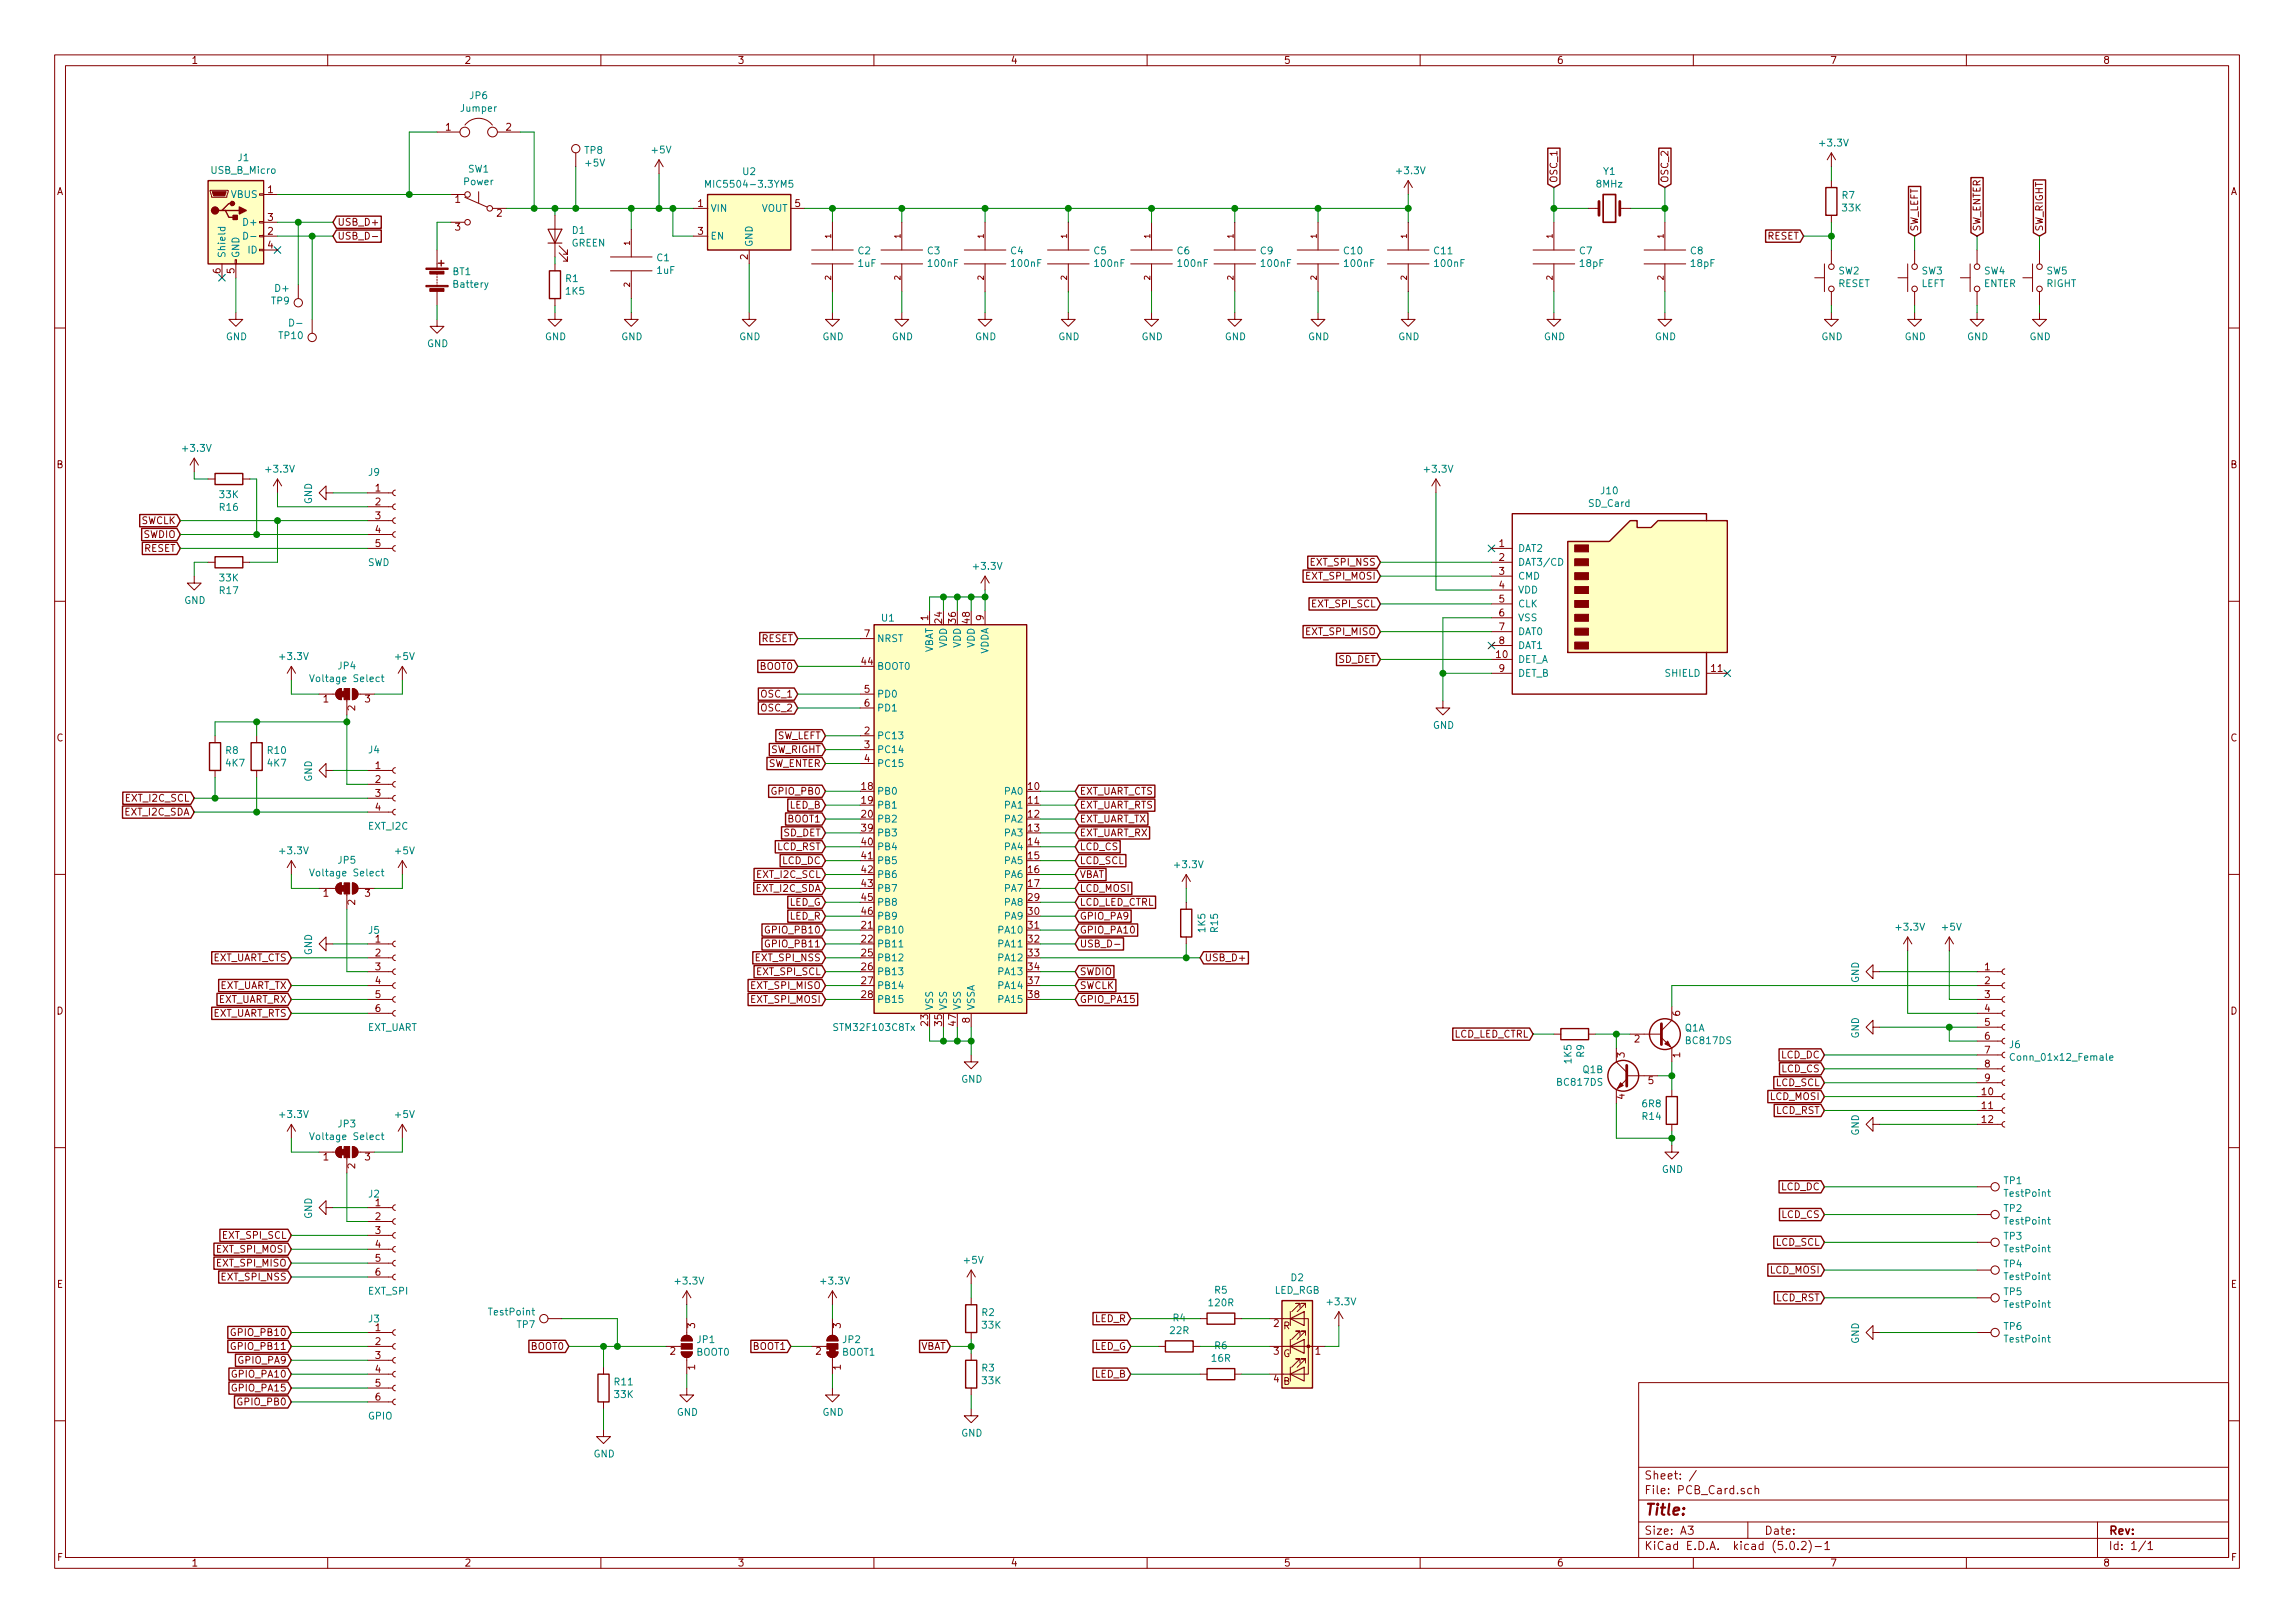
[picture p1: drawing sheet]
<svg xmlns="http://www.w3.org/2000/svg" width="420mm" height="297mm" viewBox="0 0 420 297" stroke-linecap="round" stroke-linejoin="round" font-family="sans-serif">
<defs><g id="words">
<text font-size="2.8" fill="#840000" x="301" y="277.3">Title:</text>
<g font-size="2.1" fill="#840000">
<text x="301" y="273.5">File: PCB_Card.sch</text>
<text x="301" y="270.8">Sheet: /</text>
<text x="301" y="280.9">Size: A3</text>
<text x="323" y="280.9">Date:</text>
<text x="386" y="280.9">Rev:</text>
<text x="301" y="283.7">KiCad E.D.A. kicad (5.0.2)-1</text>
<text x="386" y="283.7">Id: 1/1</text>
</g>
<g font-size="1.8" fill="#840000">
<text x="35" y="11.7">1</text>
<text x="85" y="11.7">2</text>
<text x="135" y="11.7">3</text>
<text x="185" y="11.7">4</text>
<text x="235" y="11.7">5</text>
<text x="285" y="11.7">6</text>
<text x="335" y="11.7">7</text>
<text x="385" y="11.7">8</text>
<text x="81.6" y="23.9">1</text>
<text x="92.7" y="23.9">2</text>
<text x="10.4" y="35.7">A</text>
<text x="49" y="35.3">1</text>
<text x="285.1" y="33.5" transform="rotate(-90 285.1 33.5)">OSC_1</text>
<text x="305.4" y="33.5" transform="rotate(-90 305.4 33.5)">OSC_2</text>
<text x="408.4" y="35.7">A</text>
<text x="49" y="40.4">3</text>
<text x="61.7" y="41.3">USB_D+</text>
<text x="83.3" y="37.1">1</text>
<text x="91" y="39.7">2</text>
<text x="127.8" y="37.9">1</text>
<text x="145.6" y="37.9">5</text>
<text x="49" y="43">2</text>
<text x="49" y="45.5">4</text>
<text x="61.7" y="43.9">USB_D-</text>
<text x="83.3" y="42.2">3</text>
<text x="127.8" y="43">3</text>
<text x="136.9" y="47.5" transform="rotate(-90 136.9 47.5)">2</text>
<text x="323.5" y="43.9">RESET</text>
<text x="351.2" y="42.4" transform="rotate(-90 351.2 42.4)">SW_LEFT</text>
<text x="362.6" y="42.4" transform="rotate(-90 362.6 42.4)">SW_ENTER</text>
<text x="374" y="42.4" transform="rotate(-90 374 42.4)">SW_RIGHT</text>
<text x="40.4" y="50" transform="rotate(-90 40.4 50)">6</text>
<text x="42.9" y="50" transform="rotate(-90 42.9 50)">5</text>
<text x="10.4" y="85.7">B</text>
<text x="68.7" y="90">1</text>
<text x="408.4" y="85.7">B</text>
<text x="25.8" y="95.9">SWCLK</text>
<text x="68.7" y="92.5">2</text>
<text x="68.7" y="95">3</text>
<text x="26.2" y="98.5">SWDIO</text>
<text x="26.3" y="101">RESET</text>
<text x="68.7" y="97.6">4</text>
<text x="68.7" y="100.1">5</text>
<text x="274.5" y="100.1">1</text>
<text x="239.2" y="106.1">EXT_SPI_MOSI</text>
<text x="240.1" y="103.5">EXT_SPI_NSS</text>
<text x="274.5" y="102.7">2</text>
<text x="274.5" y="105.2">3</text>
<text x="274.5" y="107.7">4</text>
<text x="169.9" y="113.5" transform="rotate(-90 169.9 113.5)">1</text>
<text x="180.1" y="113.5" transform="rotate(-90 180.1 113.5)">9</text>
<text x="240.2" y="111.2">EXT_SPI_SCL</text>
<text x="274.5" y="110.3">5</text>
<text x="274.5" y="112.8">6</text>
<text x="139.4" y="117.5">RESET</text>
<text x="158.3" y="116.6">7</text>
<text x="172.5" y="114" transform="rotate(-90 172.5 114)">24</text>
<text x="175" y="114" transform="rotate(-90 175 114)">36</text>
<text x="177.5" y="114" transform="rotate(-90 177.5 114)">48</text>
<text x="239.2" y="116.2">EXT_SPI_MISO</text>
<text x="274.5" y="115.4">7</text>
<text x="274.5" y="117.9">8</text>
<text x="139.2" y="122.6">BOOT0</text>
<text x="157.8" y="121.7">44</text>
<text x="245" y="121.3">SD_DET</text>
<text x="274" y="120.4">10</text>
<text x="274.5" y="123">9</text>
<text x="313.4" y="123">11</text>
<text x="59.2" y="128.6">1</text>
<text x="65" y="130.1" transform="rotate(-90 65 130.1)">2</text>
<text x="66.8" y="128.6">3</text>
<text x="139.5" y="127.7">OSC_1</text>
<text x="139.5" y="130.2">OSC_2</text>
<text x="158.3" y="126.8">5</text>
<text x="158.3" y="129.3">6</text>
<text x="10.4" y="135.7">C</text>
<text x="141" y="137.8">SW_RIGHT</text>
<text x="142.1" y="135.3">SW_LEFT</text>
<text x="158.3" y="134.4">2</text>
<text x="158.3" y="136.9">3</text>
<text x="408.4" y="135.7">C</text>
<text x="68.7" y="140.8">1</text>
<text x="68.7" y="143.3">2</text>
<text x="140.5" y="140.4">SW_ENTER</text>
<text x="158.3" y="139.5">4</text>
<text x="22.9" y="149.3">EXT_I2C_SDA</text>
<text x="23.1" y="146.7">EXT_I2C_SCL</text>
<text x="68.7" y="145.8">3</text>
<text x="68.7" y="148.4">4</text>
<text x="141.5" y="145.5">GPIO_PB0</text>
<text x="144.6" y="148">LED_B</text>
<text x="157.8" y="144.6">18</text>
<text x="157.8" y="147.1">19</text>
<text x="157.8" y="149.6">20</text>
<text x="188.3" y="144.6">10</text>
<text x="188.3" y="147.1">11</text>
<text x="188.3" y="149.6">12</text>
<text x="197.6" y="145.5">EXT_UART_CTS</text>
<text x="197.6" y="148">EXT_UART_RTS</text>
<text x="142.2" y="155.6">LCD_RST</text>
<text x="143.4" y="153.1">SD_DET</text>
<text x="144.2" y="150.5">BOOT1</text>
<text x="157.8" y="152.2">39</text>
<text x="157.8" y="154.7">40</text>
<text x="188.3" y="152.2">13</text>
<text x="188.3" y="154.7">14</text>
<text x="197.6" y="155.6">LCD_CS</text>
<text x="197.6" y="150.5">EXT_UART_TX</text>
<text x="197.6" y="153.1">EXT_UART_RX</text>
<text x="138.6" y="160.7">EXT_I2C_SCL</text>
<text x="143.2" y="158.2">LCD_DC</text>
<text x="157.8" y="157.3">41</text>
<text x="157.8" y="159.8">42</text>
<text x="188.3" y="157.3">15</text>
<text x="188.3" y="159.8">16</text>
<text x="197.6" y="158.2">LCD_SCL</text>
<text x="197.6" y="160.7">VBAT</text>
<text x="59.2" y="164.1">1</text>
<text x="65" y="165.6" transform="rotate(-90 65 165.6)">2</text>
<text x="66.8" y="164.1">3</text>
<text x="138.5" y="163.2">EXT_I2C_SDA</text>
<text x="144.4" y="165.8">LED_G</text>
<text x="157.8" y="162.3">43</text>
<text x="157.8" y="164.9">45</text>
<text x="157.8" y="167.4">46</text>
<text x="188.3" y="162.3">17</text>
<text x="188.3" y="164.9">29</text>
<text x="188.3" y="167.4">30</text>
<text x="197.6" y="165.8">LCD_LED_CTRL</text>
<text x="197.6" y="163.2">LCD_MOSI</text>
<text x="68.7" y="172.5">1</text>
<text x="140.5" y="170.9">GPIO_PB10</text>
<text x="140.5" y="173.4">GPIO_PB11</text>
<text x="144.6" y="168.3">LED_R</text>
<text x="157.8" y="170">21</text>
<text x="157.8" y="172.5">22</text>
<text x="188.3" y="170">31</text>
<text x="188.3" y="172.5">32</text>
<text x="197.6" y="173.4">USB_D-</text>
<text x="197.6" y="168.3">GPIO_PA9</text>
<text x="197.6" y="170.9">GPIO_PA10</text>
<text x="38.7" y="175.9">EXT_UART_CTS</text>
<text x="68.7" y="175">2</text>
<text x="68.7" y="177.6">3</text>
<text x="138.5" y="175.9">EXT_SPI_NSS</text>
<text x="138.6" y="178.5">EXT_SPI_SCL</text>
<text x="157.8" y="175">25</text>
<text x="157.8" y="177.6">26</text>
<text x="188.3" y="175">33</text>
<text x="188.3" y="177.6">34</text>
<text x="197.6" y="178.5">SWDIO</text>
<text x="220.5" y="175.9">USB_D+</text>
<text x="363.4" y="177.6">1</text>
<text x="10.4" y="185.7">D</text>
<text x="39.8" y="183.6">EXT_UART_RX</text>
<text x="40" y="181">EXT_UART_TX</text>
<text x="68.7" y="180.1">4</text>
<text x="68.7" y="182.7">5</text>
<text x="68.7" y="185.2">6</text>
<text x="137.6" y="183.6">EXT_SPI_MOSI</text>
<text x="137.6" y="181">EXT_SPI_MISO</text>
<text x="157.8" y="180.1">27</text>
<text x="157.8" y="182.7">28</text>
<text x="188.3" y="180.1">37</text>
<text x="188.3" y="182.7">38</text>
<text x="197.6" y="183.6">GPIO_PA15</text>
<text x="197.6" y="181">SWCLK</text>
<text x="307.6" y="185.9" transform="rotate(-90 307.6 185.9)">6</text>
<text x="363.4" y="180.1">2</text>
<text x="363.4" y="182.7">3</text>
<text x="363.4" y="185.2">4</text>
<text x="408.4" y="185.7">D</text>
<text x="38.7" y="186.1">EXT_UART_RTS</text>
<text x="169.9" y="187.7" transform="rotate(-90 169.9 187.7)">23</text>
<text x="172.5" y="187.7" transform="rotate(-90 172.5 187.7)">35</text>
<text x="175" y="187.7" transform="rotate(-90 175 187.7)">47</text>
<text x="177.5" y="187.2" transform="rotate(-90 177.5 187.2)">8</text>
<text x="266" y="189.9">LCD_LED_CTRL</text>
<text x="299.2" y="190.8">2</text>
<text x="363.4" y="187.7">5</text>
<text x="363.4" y="190.3">6</text>
<text x="297.4" y="193.6" transform="rotate(-90 297.4 193.6)">3</text>
<text x="307.6" y="193.6" transform="rotate(-90 307.6 193.6)">1</text>
<text x="326.1" y="193.7">LCD_DC</text>
<text x="326.1" y="196.3">LCD_CS</text>
<text x="363.4" y="192.8">7</text>
<text x="363.4" y="195.4">8</text>
<text x="363.4" y="197.9">9</text>
<text x="297.4" y="201.2" transform="rotate(-90 297.4 201.2)">4</text>
<text x="301.8" y="198.4">5</text>
<text x="324.1" y="201.3">LCD_MOSI</text>
<text x="325.1" y="203.9">LCD_RST</text>
<text x="325.1" y="198.8">LCD_SCL</text>
<text x="362.9" y="200.4">10</text>
<text x="362.9" y="203">11</text>
<text x="362.9" y="205.5">12</text>
<text x="59.2" y="212.4">1</text>
<text x="65" y="213.9" transform="rotate(-90 65 213.9)">2</text>
<text x="66.8" y="212.4">3</text>
<text x="68.7" y="220.8">1</text>
<text x="326.1" y="217.8">LCD_DC</text>
<text x="40.8" y="226.7">EXT_SPI_SCL</text>
<text x="68.7" y="223.3">2</text>
<text x="68.7" y="225.8">3</text>
<text x="326.1" y="222.9">LCD_CS</text>
<text x="39.8" y="229.3">EXT_SPI_MOSI</text>
<text x="39.8" y="231.8">EXT_SPI_MISO</text>
<text x="68.7" y="228.4">4</text>
<text x="68.7" y="230.9">5</text>
<text x="68.7" y="233.5">6</text>
<text x="324.1" y="233.1">LCD_MOSI</text>
<text x="325.1" y="228">LCD_SCL</text>
<text x="10.4" y="235.7">E</text>
<text x="40.7" y="234.4">EXT_SPI_NSS</text>
<text x="325.1" y="238.2">LCD_RST</text>
<text x="408.4" y="235.7">E</text>
<text x="42.7" y="244.5">GPIO_PB10</text>
<text x="68.7" y="243.6">1</text>
<text x="127.3" y="243.1" transform="rotate(-90 127.3 243.1)">3</text>
<text x="153.9" y="243.1" transform="rotate(-90 153.9 243.1)">3</text>
<text x="200.4" y="242">LED_R</text>
<text x="233.2" y="242.9">2</text>
<text x="234.9" y="243.3">R</text>
<text x="42.7" y="247.1">GPIO_PB11</text>
<text x="43.7" y="249.6">GPIO_PA9</text>
<text x="68.7" y="246.2">2</text>
<text x="68.7" y="248.7">3</text>
<text x="68.7" y="251.2">4</text>
<text x="97.3" y="247.1">BOOT0</text>
<text x="122.7" y="247.9">2</text>
<text x="127.3" y="250.7" transform="rotate(-90 127.3 250.7)">1</text>
<text x="137.9" y="247.1">BOOT1</text>
<text x="149.4" y="247.9">2</text>
<text x="153.9" y="250.7" transform="rotate(-90 153.9 250.7)">1</text>
<text x="168.4" y="247.1">VBAT</text>
<text x="200.3" y="247.1">LED_G</text>
<text x="233.2" y="247.9">3</text>
<text x="234.9" y="248.4">G</text>
<text x="240.8" y="247.9">1</text>
<text x="42.7" y="252.1">GPIO_PA10</text>
<text x="42.7" y="254.7">GPIO_PA15</text>
<text x="43.7" y="257.2">GPIO_PB0</text>
<text x="68.7" y="253.8">5</text>
<text x="68.7" y="256.3">6</text>
<text x="200.4" y="252.1">LED_B</text>
<text x="233.2" y="253">4</text>
<text x="234.9" y="253.5">B</text>
<text x="10.5" y="285.7">F</text>
<text x="35" y="286.7">1</text>
<text x="85" y="286.7">2</text>
<text x="135" y="286.7">3</text>
<text x="185" y="286.7">4</text>
<text x="235" y="286.7">5</text>
<text x="285" y="286.7">6</text>
<text x="335" y="286.7">7</text>
<text x="385" y="286.7">8</text>
<text x="408.5" y="285.7">F</text>
</g>
<g font-size="1.8" fill="#008484">
<text x="84.4" y="20.5">Jumper</text>
<text x="86.1" y="18.1">JP6</text>
<text x="43.6" y="29.5">J1</text>
<text x="107.1" y="28.2">TP8</text>
<text x="119.4" y="28.1">+5V</text>
<text x="333.3" y="26.8">+3.3V</text>
<text x="38.7" y="31.8">USB_B_Micro</text>
<text x="85" y="33.9">Power</text>
<text x="85.7" y="31.6">SW1</text>
<text x="107.3" y="30.5">+5V</text>
<text x="130.2" y="34.4">MIC5504-3.3YM5</text>
<text x="136" y="32">U2</text>
<text x="255.9" y="31.9">+3.3V</text>
<text x="292.3" y="34.3">8MHz</text>
<text x="293.6" y="32">Y1</text>
<text x="42.3" y="36.2">VBUS</text>
<text x="44.9" y="41.3">D+</text>
<text x="130" y="38.8">VIN</text>
<text x="139.4" y="38.8">VOUT</text>
<text x="337.3" y="36.4">R7</text>
<text x="337.3" y="38.7">33K</text>
<text x="41.3" y="47.3" transform="rotate(-90 41.3 47.3)">Shield</text>
<text x="43.8" y="47.3" transform="rotate(-90 43.8 47.3)">GND</text>
<text x="45.5" y="46.4">ID</text>
<text x="104.6" y="45.1">GREEN</text>
<text x="104.8" y="42.8">D1</text>
<text x="120.3" y="47.8">C1</text>
<text x="130" y="43.9">EN</text>
<text x="137.8" y="45.2" transform="rotate(-90 137.8 45.2)">GND</text>
<text x="157.1" y="46.5">C2</text>
<text x="169.8" y="46.5">C3</text>
<text x="185.1" y="46.5">C4</text>
<text x="200.3" y="46.5">C5</text>
<text x="215.5" y="46.5">C6</text>
<text x="230.8" y="46.5">C9</text>
<text x="246.1" y="46.5">C10</text>
<text x="262.6" y="46.5">C11</text>
<text x="289.2" y="46.5">C7</text>
<text x="309.5" y="46.5">C8</text>
<text x="50.5" y="53.4">D+</text>
<text x="82.9" y="50.4">BT1</text>
<text x="83.1" y="52.7">Battery</text>
<text x="103.6" y="51.6">R1</text>
<text x="103.7" y="53.9">1K5</text>
<text x="120.3" y="50.1">1uF</text>
<text x="157.1" y="48.9">1uF</text>
<text x="170.1" y="48.9">100nF</text>
<text x="185.3" y="48.9">100nF</text>
<text x="200.6" y="48.9">100nF</text>
<text x="215.8" y="48.9">100nF</text>
<text x="231" y="48.9">100nF</text>
<text x="246.3" y="48.9">100nF</text>
<text x="262.8" y="48.9">100nF</text>
<text x="289.3" y="48.9">18pF</text>
<text x="309.7" y="48.9">18pF</text>
<text x="336.5" y="52.5">RESET</text>
<text x="336.6" y="50.2">SW2</text>
<text x="351.7" y="52.5">LEFT</text>
<text x="351.8" y="50.2">SW3</text>
<text x="363.2" y="52.5">ENTER</text>
<text x="363.3" y="50.2">SW4</text>
<text x="374.6" y="52.5">RIGHT</text>
<text x="374.7" y="50.2">SW5</text>
<text x="49.7" y="55.7">TP9</text>
<text x="53.3" y="59.8">D-</text>
<text x="41.4" y="62.3">GND</text>
<text x="51.2" y="62.1">TP10</text>
<text x="78.2" y="63.5">GND</text>
<text x="99.8" y="62.3">GND</text>
<text x="113.7" y="62.3">GND</text>
<text x="135.3" y="62.3">GND</text>
<text x="150.6" y="62.3">GND</text>
<text x="163.3" y="62.3">GND</text>
<text x="178.5" y="62.3">GND</text>
<text x="193.8" y="62.3">GND</text>
<text x="209" y="62.3">GND</text>
<text x="224.2" y="62.3">GND</text>
<text x="239.5" y="62.3">GND</text>
<text x="256" y="62.3">GND</text>
<text x="282.7" y="62.3">GND</text>
<text x="303" y="62.3">GND</text>
<text x="333.5" y="62.3">GND</text>
<text x="348.7" y="62.3">GND</text>
<text x="360.1" y="62.3">GND</text>
<text x="371.6" y="62.3">GND</text>
<text x="33.6" y="82.7">+3.3V</text>
<text x="48.8" y="86.5">+3.3V</text>
<text x="67.5" y="87.1">J9</text>
<text x="260.9" y="86.5">+3.3V</text>
<text x="40.3" y="93.5">R16</text>
<text x="40.3" y="91.2">33K</text>
<text x="57.1" y="92.3" transform="rotate(-90 57.1 92.3)">GND</text>
<text x="290.9" y="92.8">SD_Card</text>
<text x="293.2" y="90.5">J10</text>
<text x="277.9" y="101">DAT2</text>
<text x="40.3" y="106.4">33K</text>
<text x="67.3" y="103.6">SWD</text>
<text x="178.4" y="104.3">+3.3V</text>
<text x="277.9" y="103.5">DAT3/CD</text>
<text x="277.9" y="106.1">CMD</text>
<text x="33.7" y="110.5">GND</text>
<text x="40.3" y="108.7">R17</text>
<text x="161.4" y="113.8">U1</text>
<text x="277.9" y="108.6">VDD</text>
<text x="277.9" y="111.2">CLK</text>
<text x="277.9" y="113.7">VSS</text>
<text x="160.5" y="117.5">NRST</text>
<text x="170.8" y="119.7" transform="rotate(-90 170.8 119.7)">VBAT</text>
<text x="173.4" y="118.6" transform="rotate(-90 173.4 118.6)">VDD</text>
<text x="175.9" y="118.6" transform="rotate(-90 175.9 118.6)">VDD</text>
<text x="178.4" y="118.6" transform="rotate(-90 178.4 118.6)">VDD</text>
<text x="181" y="119.8" transform="rotate(-90 181 119.8)">VDDA</text>
<text x="277.9" y="116.2">DAT0</text>
<text x="277.9" y="118.8">DAT1</text>
<text x="51.4" y="120.8">+3.3V</text>
<text x="57.5" y="124.8">Voltage Select</text>
<text x="61.9" y="122.5">JP4</text>
<text x="72.4" y="120.8">+5V</text>
<text x="160.5" y="122.6">BOOT0</text>
<text x="277.9" y="121.3">DET_A</text>
<text x="277.9" y="123.9">DET_B</text>
<text x="304.9" y="123.9">SHIELD</text>
<text x="160.5" y="127.7">PD0</text>
<text x="160.5" y="130.2">PD1</text>
<text x="41.4" y="138">R8</text>
<text x="49" y="138">R10</text>
<text x="67.5" y="137.9">J4</text>
<text x="160.5" y="135.3">PC13</text>
<text x="160.5" y="137.8">PC14</text>
<text x="262.3" y="133.4">GND</text>
<text x="41.4" y="140.3">4K7</text>
<text x="49" y="140.3">4K7</text>
<text x="57.1" y="143.1" transform="rotate(-90 57.1 143.1)">GND</text>
<text x="160.5" y="140.4">PC15</text>
<text x="160.5" y="145.5">PB0</text>
<text x="160.5" y="148">PB1</text>
<text x="184" y="145.5">PA0</text>
<text x="184" y="148">PA1</text>
<text x="67.5" y="151.9">EXT_I2C</text>
<text x="160.5" y="150.5">PB2</text>
<text x="160.5" y="153.1">PB3</text>
<text x="160.5" y="155.6">PB4</text>
<text x="184" y="150.5">PA2</text>
<text x="184" y="153.1">PA3</text>
<text x="184" y="155.6">PA4</text>
<text x="51.4" y="156.3">+3.3V</text>
<text x="57.5" y="160.4">Voltage Select</text>
<text x="61.9" y="158.1">JP5</text>
<text x="72.4" y="156.3">+5V</text>
<text x="160.5" y="158.2">PB5</text>
<text x="160.5" y="160.7">PB6</text>
<text x="184" y="158.2">PA5</text>
<text x="184" y="160.7">PA6</text>
<text x="215.2" y="158.9">+3.3V</text>
<text x="160.5" y="163.2">PB7</text>
<text x="160.5" y="165.8">PB8</text>
<text x="184" y="163.2">PA7</text>
<text x="184" y="165.8">PA8</text>
<text x="67.5" y="170.9">J5</text>
<text x="160.5" y="170.9">PB10</text>
<text x="160.5" y="173.4">PB11</text>
<text x="160.5" y="168.3">PB9</text>
<text x="183" y="170.9">PA10</text>
<text x="183" y="173.4">PA11</text>
<text x="184" y="168.3">PA9</text>
<text x="220.7" y="170.6" transform="rotate(-90 220.7 170.6)">1K5</text>
<text x="223" y="170.6" transform="rotate(-90 223 170.6)">R15</text>
<text x="347.3" y="170.3">+3.3V</text>
<text x="355.7" y="170.3">+5V</text>
<text x="57.1" y="174.8" transform="rotate(-90 57.1 174.8)">GND</text>
<text x="160.5" y="175.9">PB12</text>
<text x="160.5" y="178.5">PB13</text>
<text x="183" y="175.9">PA12</text>
<text x="183" y="178.5">PA13</text>
<text x="340.3" y="179.9" transform="rotate(-90 340.3 179.9)">GND</text>
<text x="160.5" y="181">PB14</text>
<text x="160.5" y="183.6">PB15</text>
<text x="170.8" y="184.9" transform="rotate(-90 170.8 184.9)">VSS</text>
<text x="173.4" y="184.9" transform="rotate(-90 173.4 184.9)">VSS</text>
<text x="175.9" y="184.9" transform="rotate(-90 175.9 184.9)">VSS</text>
<text x="178.4" y="184.9" transform="rotate(-90 178.4 184.9)">VSSA</text>
<text x="183" y="181">PA14</text>
<text x="183" y="183.6">PA15</text>
<text x="67.2" y="188.7">EXT_UART</text>
<text x="153" y="188.7">STM32F103C8Tx</text>
<text x="308.5" y="188.8">Q1A</text>
<text x="308.8" y="191.1">BC817DS</text>
<text x="340.3" y="190.1" transform="rotate(-90 340.3 190.1)">GND</text>
<text x="367.9" y="191.8">J6</text>
<text x="287.7" y="194.6" transform="rotate(-90 287.7 194.6)">1K5</text>
<text x="289.8" y="196.4">Q1B</text>
<text x="290" y="193.5" transform="rotate(-90 290 193.5)">R9</text>
<text x="368.7" y="194.1">Conn_01x12_Female</text>
<text x="176" y="198.2">GND</text>
<text x="285.2" y="198.7">BC817DS</text>
<text x="300.7" y="202.7">6R8</text>
<text x="51.4" y="204.6">+3.3V</text>
<text x="57.5" y="208.6">Voltage Select</text>
<text x="61.9" y="206.3">JP3</text>
<text x="72.4" y="204.6">+5V</text>
<text x="300.7" y="205">R14</text>
<text x="340.3" y="207.9" transform="rotate(-90 340.3 207.9)">GND</text>
<text x="304.2" y="214.7">GND</text>
<text x="67.5" y="219.2">J2</text>
<text x="366.9" y="216.7">TP1</text>
<text x="366.9" y="221.8">TP2</text>
<text x="367.1" y="219">TestPoint</text>
<text x="57.1" y="223.1" transform="rotate(-90 57.1 223.1)">GND</text>
<text x="366.9" y="226.9">TP3</text>
<text x="367.1" y="224.1">TestPoint</text>
<text x="176.6" y="231.3">+5V</text>
<text x="366.9" y="232">TP4</text>
<text x="367.1" y="229.2">TestPoint</text>
<text x="67.4" y="236.9">EXT_SPI</text>
<text x="123.8" y="235.1">+3.3V</text>
<text x="150.4" y="235.1">+3.3V</text>
<text x="221.4" y="239.1">120R</text>
<text x="222.4" y="236.8">R5</text>
<text x="233.3" y="236.8">LED_RGB</text>
<text x="236.4" y="234.5">D2</text>
<text x="243.2" y="238.9">+3.3V</text>
<text x="366.9" y="237">TP5</text>
<text x="367.1" y="234.3">TestPoint</text>
<text x="367.1" y="239.4">TestPoint</text>
<text x="67.5" y="242">J3</text>
<text x="89.6" y="240.8">TestPoint</text>
<text x="94.7" y="243.1">TP7</text>
<text x="127.7" y="245.8">JP1</text>
<text x="154.3" y="245.8">JP2</text>
<text x="179.8" y="240.9">R2</text>
<text x="179.9" y="243.2">33K</text>
<text x="214.3" y="244.2">22R</text>
<text x="214.8" y="241.8">R4</text>
<text x="340.3" y="246" transform="rotate(-90 340.3 246)">GND</text>
<text x="366.9" y="243.4">TP6</text>
<text x="367.1" y="245.7">TestPoint</text>
<text x="127.5" y="248.1">BOOT0</text>
<text x="154.2" y="248.1">BOOT1</text>
<text x="179.8" y="251">R3</text>
<text x="221.9" y="249.2">16R</text>
<text x="222.4" y="246.9">R6</text>
<text x="112.5" y="253.6">R11</text>
<text x="112.5" y="255.9">33K</text>
<text x="179.9" y="253.3">33K</text>
<text x="67.4" y="259.8">GPIO</text>
<text x="123.9" y="259.1">GND</text>
<text x="150.6" y="259.1">GND</text>
<text x="176" y="262.9">GND</text>
<text x="108.7" y="266.7">GND</text>
</g>
<g font-size="1.4" fill="#840000">
<text x="115.3" y="44.9" transform="rotate(-90 115.3 44.9)">1</text>
<text x="152.1" y="43.6" transform="rotate(-90 152.1 43.6)">1</text>
<text x="164.8" y="43.6" transform="rotate(-90 164.8 43.6)">1</text>
<text x="180.1" y="43.6" transform="rotate(-90 180.1 43.6)">1</text>
<text x="195.3" y="43.6" transform="rotate(-90 195.3 43.6)">1</text>
<text x="210.6" y="43.6" transform="rotate(-90 210.6 43.6)">1</text>
<text x="225.8" y="43.6" transform="rotate(-90 225.8 43.6)">1</text>
<text x="241" y="43.6" transform="rotate(-90 241 43.6)">1</text>
<text x="257.6" y="43.6" transform="rotate(-90 257.6 43.6)">1</text>
<text x="284.2" y="43.6" transform="rotate(-90 284.2 43.6)">1</text>
<text x="304.5" y="43.6" transform="rotate(-90 304.5 43.6)">1</text>
<text x="115.3" y="52.5" transform="rotate(-90 115.3 52.5)">2</text>
<text x="152.1" y="51.2" transform="rotate(-90 152.1 51.2)">2</text>
<text x="164.8" y="51.2" transform="rotate(-90 164.8 51.2)">2</text>
<text x="180.1" y="51.2" transform="rotate(-90 180.1 51.2)">2</text>
<text x="195.3" y="51.2" transform="rotate(-90 195.3 51.2)">2</text>
<text x="210.6" y="51.2" transform="rotate(-90 210.6 51.2)">2</text>
<text x="225.8" y="51.2" transform="rotate(-90 225.8 51.2)">2</text>
<text x="241" y="51.2" transform="rotate(-90 241 51.2)">2</text>
<text x="257.6" y="51.2" transform="rotate(-90 257.6 51.2)">2</text>
<text x="284.2" y="51.2" transform="rotate(-90 284.2 51.2)">2</text>
<text x="304.5" y="51.2" transform="rotate(-90 304.5 51.2)">2</text>
</g>
</g></defs>
<g fill="none" stroke="#840000" stroke-width=".18">
<path d="M10 10h400v277h-400zM12 12h396v273.1h-396zM60 10v2M110 10v2M160 10v2M210 10v2M260 10v2M310 10v2M360 10v2M38.5 34.8h3.3v.3l-.3 1h-2.8zM47.5 35.5h.8v.2h-.8zM48.3 35.6h2.5"/>
<path d="M80 24.2h4.2M82.5 35.6h2.6M85.1 36.1l4.1 1.8M85.1 22.9a3.2 3.2 0 0 1 5 0M87.6 35.1v2M90.2 38.1h2.5M91.1 24.2h4.1M101.6 39.4v7.6M105.4 28v2.5M120.6 29.2l-.7 1.3M120.6 29.2v2.6M120.6 29.2l.8 1.3"/>
<path d="M127 38.1h2.5M144.8 38.1h2.5M257.8 33.1l-.8 1.2M257.8 33.1v2.5M257.8 33.1l.8 1.2M290.8 38.1h1.9M296.5 38.1h1.9M335.3 28v2.5M335.3 33.1v1.2M335.3 39.4v1.3M335.3 28l-.8 1.2M335.3 28l.7 1.2"/>
<path d="M40.6 48.3v2.5M43.1 47.5h.2v.8h-.2zM43.2 57.2v1.3h1.2l-1.2 1.2-1.3-1.2h1.3M43.2 48.3v2.5M47.5 45.6h.8v.3h-.8zM47.5 43.1h.8v.2h-.8zM47.5 40.5h.8v.3h-.8zM48.3 43.2h2.5M48.3 40.7h2.5M48.3 45.8h2.5M54.6 52.1v2.5M57.1 58.5v2.5"/>
<path d="M68.2 43.3h.9M80 58.5v1.2h1.3l-1.3 1.3-1.3-1.3h1.3M80 45.8v3.3M80 50.1v.2M80 50.6v.2M80 51.1v.2M80 51.6v.3M80 52.1v.3M80 53.4v2.5M82.5 40.7h2.6M101.6 57.2v1.3h1.3l-1.3 1.2-1.3-1.2h1.3M101.6 48.3v1.3"/>
<path d="M101.6 54.6v1.3M102.4 46.3l1.5 1.5v-.8v.8h-.8M102.4 45l1.5 1.5v-.7v.7h-.8M111.8 49.6h7.6M111.8 47h7.6M115.6 57.2v1.3h1.2l-1.2 1.2-1.3-1.2h1.3M115.6 41.9v5.1M115.6 49.6v5M127 43.2h2.5M137.2 57.2v1.3h1.2l-1.2 1.2-1.3-1.2h1.3M137.2 45.8v2.5M148.6 45.8h7.6"/>
<path d="M148.6 48.3h7.6M152.4 57.2v1.3h1.3l-1.3 1.2-1.3-1.2h1.3M152.4 40.7v5.1M152.4 48.3v5.1M161.3 45.8h7.6M161.3 48.3h7.6M165.1 57.2v1.3h1.3l-1.3 1.2-1.3-1.2h1.3M165.1 40.7v5.1M165.1 48.3v5.1M176.5 45.8h7.6M176.5 48.3h7.6M180.3 57.2v1.3h1.3l-1.3 1.2-1.2-1.2h1.2"/>
<path d="M180.3 40.7v5.1M180.3 48.3v5.1M191.8 45.8h7.6M191.8 48.3h7.6M195.6 57.2v1.3h1.2l-1.2 1.2-1.3-1.2h1.3M195.6 40.7v5.1M195.6 48.3v5.1M207 45.8h7.6M207 48.3h7.6M210.8 57.2v1.3h1.3l-1.3 1.2-1.3-1.2h1.3M210.8 40.7v5.1M210.8 48.3v5.1"/>
<path d="M222.2 45.8h7.7M222.2 48.3h7.7M226.1 57.2v1.3h1.2l-1.2 1.2-1.3-1.2h1.3M226.1 40.7v5.1M226.1 48.3v5.1M237.5 45.8h7.6M237.5 48.3h7.6M241.3 57.2v1.3h1.3l-1.3 1.2-1.3-1.2h1.3M241.3 40.7v5.1M241.3 48.3v5.1M254 45.8h7.6M254 48.3h7.6"/>
<path d="M257.8 57.2v1.3h1.3l-1.3 1.2-1.3-1.2h1.3M257.8 40.7v5.1M257.8 48.3v5.1M280.7 45.8h7.6M280.7 48.3h7.6M284.5 57.2v1.3h1.2l-1.2 1.2-1.3-1.2h1.3M284.5 40.7v5.1M284.5 48.3v5.1M301 45.8h7.6M301 48.3h7.6M304.8 57.2v1.3h1.3l-1.3 1.2-1.3-1.2h1.3M304.8 40.7v5.1"/>
<path d="M304.8 48.3v5.1M332.2 50.8h1.8M334 48.3v5.1M335.3 57.2v1.3h1.2l-1.2 1.2-1.3-1.2h1.3M335.3 45.8v2.5M335.3 53.4v2.5M347.5 50.8h1.7M349.2 48.3v5.1M350.5 57.2v1.3h1.3l-1.3 1.2-1.3-1.2h1.3M350.5 45.8v2.5M350.5 53.4v2.5M358.9 50.8h1.8"/>
<path d="M360.7 48.3v5.1M361.9 57.2v1.3h1.3l-1.3 1.2-1.2-1.2h1.2M361.9 45.8v2.5M361.9 53.4v2.5M370.3 50.8h1.8M372.1 48.3v5.1M373.4 57.2v1.3h1.2l-1.2 1.2-1.3-1.2h1.3M373.4 45.8v2.5M373.4 53.4v2.5M10 60h2M408 60h2M35.6 83.9l-.8 1.2"/>
<path d="M35.6 83.9v2.5M35.6 83.9l.7 1.2M38.1 87.7h1.3M44.4 87.7h1.3M50.8 87.7l-.8 1.2M50.8 87.7v2.5M50.8 87.7l.8 1.2M59.7 90.2v-1.3l-1.3 1.3 1.3 1.3v-1.3h1.3M67.3 97.8h4.6M67.3 95.3h4.6M67.3 92.7h4.6M67.3 90.2h4.6"/>
<path d="M72.4 99.9l-.3 .1-.2 .3 .1 .4 .4 .2M72.4 97.3l-.3 .1-.2 .4 .1 .3 .4 .2M72.4 94.8l-.3 .1-.2 .3 .1 .4 .4 .2M72.4 92.2l-.3 .1-.2 .4 .1 .4 .4 .2M72.4 89.7l-.3 .1-.2 .3 .1 .4 .4 .2M262.9 87.7l-.8 1.2M262.9 87.7v2.5M262.9 87.7l.8 1.2M10 110h2M35.6 105.4v1.3h1.2l-1.2 1.3-1.3-1.3h1.3M38.1 102.9h1.3M44.4 102.9h1.3"/>
<path d="M67.3 100.4h4.6M157.5 116.9h2.5M170.2 111.8v2.5M180.3 105.4v2.6M180.3 111.8v2.5M180.3 105.4l-.7 1.3M180.3 105.4l.8 1.3M273 100.4h3.9M273 102.9h3.9M273 105.4h3.9M273 108h3.9M273 110.5h3.9"/>
<path d="M273 113.1h3.9M273 115.6h3.9M273 118.1h3.9M408 110h2M39.4 134.7v1.2M47 134.7v1.2M53.3 122v2.5M53.3 122l-.7 1.2M53.3 122l.8 1.2M58.4 127h3.1M61.7 126.4l.4-.3 .4-.1v2.1a1.03 1.03 0 0 1-.9-.6 1.03 1.03 0 0 1 .1-1.1zM63.5 128.1v2.7"/>
<path d="M64.5 126a1.02 1.02 0 0 1 1 1 1.02 1.02 0 0 1-1 1.1zM65.5 127h3.1M73.7 122v2.5M73.7 122l-.8 1.2M73.7 122l.7 1.2M157.5 134.7h2.5M157.5 137.2h2.5M157.5 139.7h2.5M157.5 127h2.5M157.5 129.6h2.5M264.2 128.3v1.3h1.2l-1.2 1.2-1.3-1.2h1.3M273 120.7h3.9"/>
<path d="M273 123.2h3.9M312.4 123.2h3.8M39.4 141v1.3M47 141v1.3M53.3 157.5l-.7 1.3M53.3 157.5v2.6M53.3 157.5l.8 1.3M59.7 141v-1.3l-1.3 1.3 1.3 1.3v-1.3h1.3M67.3 148.6h4.6M67.3 146.1h4.6M67.3 143.5h4.6M67.3 141h4.6"/>
<path d="M72.4 148.1l-.3 .1-.2 .4 .1 .3 .4 .2M72.4 145.6l-.3 .1-.2 .3 .1 .4 .4 .2M72.4 143l-.3 .1-.2 .4 .1 .4 .4 .2M72.4 140.5l-.3 .1-.2 .3 .1 .4 .4 .2M73.7 157.5l-.8 1.3M73.7 157.5v2.6M73.7 157.5l.7 1.3M10 160h2M58.4 162.6h3.1M59.7 172.8v-1.3l-1.3 1.3 1.3 1.2v-1.2h1.3M61.8 161.8l.7-.2v2a1.02 1.02 0 0 1-1-.7 1.02 1.02 0 0 1 .3-1.1zM63.5 163.6v2.8"/>
<path d="M64.5 161.6a1.02 1.02 0 0 1 1 1 1.02 1.02 0 0 1-1 1zM65.5 162.6h3.1M67.3 177.8h4.6M67.3 175.3h4.6M67.3 172.8h4.6M72.4 179.9l-.3 .1-.2 .3 .1 .4 .4 .2M72.4 177.3l-.3 .1-.2 .4 .1 .3 .4 .2M72.4 174.8l-.3 .1-.2 .3 .1 .4 .4 .2M72.4 172.2l-.3 .2-.2 .3 .1 .4 .4 .2M204.1 172.8h.9M217.2 160.1v2.5M217.2 165.1v1.3"/>
<path d="M217.2 171.5v1.3M217.2 160.1l-.8 1.2M217.2 160.1l.7 1.2M342.9 177.8v-1.2l-1.3 1.2 1.3 1.3v-1.3h1.3M349.2 171.5v2.5M349.2 171.5l-.7 1.3M349.2 171.5l.8 1.3M356.9 171.5l-.8 1.3M356.9 171.5v2.5M356.9 171.5l.7 1.3M361.9 177.8h4.6M367 179.9l-.3 .1-.2 .3 .1 .4 .4 .2"/>
<path d="M367 177.3l-.3 .1-.2 .4 .1 .3 .4 .2M408 160h2M67.3 185.5h4.6M67.3 182.9h4.6M67.3 180.4h4.6M72.4 184.9l-.3 .2-.2 .3 .1 .4 .4 .2M72.4 182.4l-.3 .1-.2 .3 .1 .4 .4 .2M177.8 193.1v1.2h1.3l-1.3 1.3-1.3-1.3h1.3M177.8 185.5v2.5M284.5 189.3h1.2M290.8 189.3h1.3M295.9 191.8v2.5l1.9 2"/>
<path d="M297.8 197.5l-1.9 1.9v2.6M297.8 196.9h5.7M298.4 189.3h5.8M304.2 189.9l1.9 1.9v2.5M306.1 184.2v2.5l-1.9 1.9M306.1 199.4v1.3M342.9 188v-1.3l-1.3 1.3 1.3 1.3v-1.3h1.3M361.9 185.5h4.6M361.9 182.9h4.6M361.9 180.4h4.6M361.9 198.2h4.6M361.9 195.6h4.6"/>
<path d="M361.9 193.1h4.6M361.9 190.5h4.6M361.9 188h4.6M367 197.6l-.3 .2-.2 .3 .1 .4 .4 .2M367 195.1l-.3 .1-.2 .3 .1 .4 .4 .2M367 192.6l-.3 .1-.2 .3 .1 .4 .4 .2M367 190l-.3 .1-.2 .4 .1 .3 .4 .2M367 187.5l-.3 .1-.2 .3 .1 .4 .4 .2M367 184.9l-.3 .2-.2 .3 .1 .4 .4 .2M367 182.4l-.3 .1-.2 .3 .1 .4 .4 .2M10 210h2M53.3 205.8v2.5"/>
<path d="M53.3 205.8l-.7 1.2M53.3 205.8l.8 1.2M58.4 210.9h3.1M61.7 210.2l.4-.3 .4-.1v2.1a1.03 1.03 0 0 1-.9-.6 1.03 1.03 0 0 1 .1-1.1zM63.5 211.9v2.8M64.5 209.8a1.02 1.02 0 0 1 1 1.1 1.02 1.02 0 0 1-1 1zM65.5 210.9h3.1M73.7 205.8v2.5M73.7 205.8l-.8 1.2M73.7 205.8l.7 1.2M306.1 209.6v1.3h1.2l-1.2 1.2-1.3-1.2h1.3M306.1 205.8v1.2"/>
<path d="M342.9 205.8v-1.3l-1.3 1.3 1.3 1.2v-1.2h1.3M361.9 205.8h4.6M361.9 203.2h4.6M361.9 200.7h4.6M361.9 217.2h2.6M367 205.3l-.3 .1-.2 .3 .1 .4 .4 .2M367 202.7l-.3 .1-.2 .4 .1 .3 .4 .2M367 200.2l-.3 .1-.2 .3 .1 .4 .4 .2M408 210h2M59.7 221v-1.3l-1.3 1.3 1.3 1.3v-1.3h1.3M67.3 233.7h4.6M67.3 231.2h4.6"/>
<path d="M67.3 228.6h4.6M67.3 226.1h4.6M67.3 223.6h4.6M67.3 221h4.6M72.4 233.2l-.3 .1-.2 .3 .1 .4 .4 .2M72.4 230.7l-.3 .1-.2 .3 .1 .4 .4 .2M72.4 228.1l-.3 .1-.2 .4 .1 .3 .4 .2M72.4 225.6l-.3 .1-.2 .3 .1 .4 .4 .2M72.4 223l-.3 .2-.2 .3 .1 .4 .4 .2M72.4 220.5l-.3 .1-.2 .3 .1 .4 .4 .2M125.7 236.3l-.7 1.2M125.7 236.3v2.5"/>
<path d="M125.7 236.3l.8 1.2M152.4 236.3v2.5M152.4 236.3l-.8 1.2M152.4 236.3l.8 1.2M177.8 232.4v2.6M177.8 237.5v1.3M177.8 232.4l-.8 1.3M177.8 232.4l.8 1.3M238 239.3v-.8h-.8h.8l-1.5 1.6M239 239.3v-.8h-.7h.7l-1.5 1.6M361.9 222.3h2.6M361.9 227.4h2.6"/>
<path d="M361.9 232.4h2.6M361.9 237.5h2.6M67.3 246.4h4.6M67.3 256.6h4.6M67.3 254h4.6M67.3 251.5h4.6M67.3 249h4.6M67.3 243.9h4.6M72.4 256.1l-.3 .1-.2 .3 .1 .4 .4 .2M72.4 253.5l-.3 .1-.2 .4 .1 .3 .4 .2M72.4 251l-.3 .1-.2 .3 .1 .4 .4 .2M72.4 248.4l-.3 .2-.2 .3 .1 .4 .4 .2"/>
<path d="M72.4 245.9l-.3 .1-.2 .3 .1 .4 .4 .2M72.4 243.4l-.3 .1-.2 .3 .1 .4 .4 .2M100.3 241.3h2.6M110.5 250.2v1.3M110.5 256.6v1.2M121.9 246.4h2.8M124.7 247.4h2a1.02 1.02 0 0 1-1 1 1.02 1.02 0 0 1-1-1zM124.9 244.7a1.02 1.02 0 0 1 1.2-.3 1.02 1.02 0 0 1 .6 1h-2zM125.7 254v1.3h1.3l-1.3 1.3-1.2-1.3h1.2M125.7 241.3v3.1M125.7 248.4v3.1M148.6 246.4h2.8"/>
<path d="M151.4 247.4h2a1.02 1.02 0 0 1-1 1 1.02 1.02 0 0 1-1-1zM151.6 244.7a1.02 1.02 0 0 1 1.1-.3 1.02 1.02 0 0 1 .7 1h-2zM152.4 254v1.3h1.3l-1.3 1.3-1.3-1.3h1.3M152.4 241.3v3.1M152.4 248.4v3.1M177.8 257.8v1.3h1.3l-1.3 1.3-1.3-1.3h1.3M177.8 243.9v1.2M177.8 247.7v1.3M177.8 254v1.3M212.1 246.4h1.3M218.4 246.4h1.3M219.7 251.5h1.3"/>
<path d="M219.7 241.3h1.3M226.1 251.5h1.2M226.1 241.3h1.2M232.4 241.3h7.1v10.2h-7.1M232.4 246.4h10.2M238 249.5v-.8h-.8h.8l-1.5 1.5M238 244.4v-.8h-.8h.8l-1.5 1.5M238.8 240.1h.1M239 249.5v-.8h-.7h.7l-1.5 1.5M239 244.4v-.8h-.7h.7l-1.5 1.5M245.1 240.1l-.8 1.2M245.1 240.1v2.5"/>
<path d="M245.1 240.1l.8 1.2M300 253h108v32.1h-108zM342.9 243.9v-1.3l-1.3 1.3 1.3 1.2v-1.2h1.3M361.9 243.9h2.6M10 260h2M110.5 261.7v1.2h1.3l-1.3 1.3-1.3-1.3h1.3M300 278.5h108M300 274.5h108M300 268.5h108M309 279.3h1l-.5 .6 .4 .1v.7l-.2 .1-.7-.1M310.5 269.1l-1.2 2M320 278.5v3"/>
<path d="M320.7 272.5l-.5-.1-.2 .3v.6l.2 .1 .5-.1M321.3 272.5h.1a.37 .37 0 0 1 .6 .1v.8M321.3 271.9v1.5M384 278.5v6.6M408 260h2M60 285.1v1.9M110 285.1v1.9M160 285.1v1.9M210 285.1v1.9M260 285.1v1.9M300 281.5h108M310 285.1v1.9"/>
<path d="M327.8 282.3l.2-.2a.86 .86 0 0 1 .2 1.5 .79 .79 0 0 1-.4-1.3zM329.2 283.5v.1M329.8 282.3l.2-.2h.4l.2 .2 .1 .2-.1 .2-.9 .9h1M331.2 281.9a1.71 1.71 0 0 1 0 2.3M332.3 283h1.2M334.1 282.5l.4-.4v1.5M334.1 283.6h.8M360 285.1v1.9M392.8 282l-1.3 2M393.2 282.5l.5-.4v1.5M393.2 283.6h.9"/>
<circle cx="85.1" cy="24.2" r=".89"/>
<circle cx="85.6" cy="35.6" r=".51"/>
<circle cx="89.7" cy="38.1" r=".51"/>
<circle cx="90.2" cy="24.2" r=".89"/>
<circle cx="105.4" cy="27.2" r=".76"/>
<circle cx="54.6" cy="55.4" r=".76"/>
<circle cx="85.6" cy="40.7" r=".51"/>
<circle cx="335.3" cy="48.8" r=".51"/>
<circle cx="335.3" cy="52.9" r=".51"/>
<circle cx="350.5" cy="48.8" r=".51"/>
<circle cx="350.5" cy="52.9" r=".51"/>
<circle cx="361.9" cy="52.9" r=".51"/>
<circle cx="361.9" cy="48.8" r=".51"/>
<circle cx="373.4" cy="48.8" r=".51"/>
<circle cx="373.4" cy="52.9" r=".51"/>
<circle cx="57.1" cy="61.8" r=".76"/>
<circle cx="365.3" cy="217.2" r=".76"/>
<circle cx="365.3" cy="232.4" r=".76"/>
<circle cx="365.3" cy="222.3" r=".76"/>
<circle cx="365.3" cy="227.4" r=".76"/>
<circle cx="365.3" cy="237.5" r=".76"/>
<circle cx="99.6" cy="241.3" r=".76"/>
<circle cx="365.3" cy="243.9" r=".76"/>
</g>
<g fill="#ffffc2" stroke="#ffffc2" stroke-width=".18">
<path d="M160 114.3h28v71.2h-28z"/>
<path d="M38.1 33.1h10.2v15.2h-10.2z"/>
<path d="M129.5 35.6h15.3v10.2h-15.3z"/>
<path d="M234.7 238h5.6v16h-5.6z"/>
<path d="M287 99.1h7.6l3.8-3.8h1.3v1.3h2.6l1.2-1.3h12.7v24.1h-29.2z"/>
</g>
<g fill="none" stroke="#840000" stroke-width=".25">
<path d="M38.1 33.1h10.2v15.2h-10.2zM40.6 38.5h.7l.6 1.3h1.3M41.3 38.5h2.5M42.5 37.2h-.6l-1.3 1.3h-.6M61.6 39.6h8.2v2.2h-8.2l-.6-1.1zM129.5 35.6h15.3v10.2h-15.3zM283.4 27.1h2.2v6.6l-1.1 .6-1.1-.6zM303.7 27.1h2.2v6.6l-1.1 .6-1.1-.6zM334.3 34.3h2v5.1h-2zM349.4 34.1h2.2v8.5l-1.1 .6-1.1-.6zM360.8 32.5h2.3v10.1l-1.2 .6-1.1-.6zM372.3 32.9h2.2v9.7l-1.1 .6-1.1-.6z"/>
<path d="M61.6 42.1h8.2v2.2h-8.2l-.6-1.1zM80.3 48.2h1M80.8 47.7v1M100.6 49.6h2v5h-2zM323.2 42.1h6.4l.6 1.1-.6 1.1h-6.4zM25.6 94.2h6.8l.6 1.1-.6 1.1h-6.8zM25.9 96.7h6.5l.6 1.1-.6 1.1h-6.5zM26.1 99.2h6.3l.6 1.2-.6 1.1h-6.3zM39.4 86.7h5v2h-5zM287 99.1h7.6l3.8-3.8h1.3v1.3h2.6l1.2-1.3h12.7v24.1h-29.2zM312.4 95.3v-1.3h-35.5v33h35.5v-7.6M39.4 101.9h5v2h-5z"/>
<path d="M139.1 115.8h6.3l.6 1.1-.6 1.1h-6.3zM160 114.3h28v71.2h-28zM238.6 104.3h13.5l.6 1.1-.6 1.2h-13.5zM238.6 114.5h13.5l.6 1.1-.6 1.1h-13.5zM239.4 101.8h12.7l.6 1.1-.6 1.1h-12.7zM239.6 109.4h12.5l.6 1.1-.6 1.1h-12.5zM244.7 119.6h7.4l.6 1.1-.6 1.1h-7.4zM38.4 135.9h2v5.1h-2zM46 135.9h2v5.1h-2zM138.7 120.8h6.7l.6 1.2-.6 1.1h-6.7zM138.8 125.9h6.6l.6 1.1-.6 1.2h-6.6zM138.8 128.5h6.6l.6 1.1-.6 1.1h-6.6z"/>
<path d="M140.4 138.6h10.1l.6 1.1-.6 1.2h-10.1zM140.8 136.1h9.7l.6 1.1-.6 1.1h-9.7zM142 133.5h8.5l.6 1.2-.6 1.1h-8.5zM22.4 147.5h12.5l.7 1.1-.7 1.1h-12.5zM22.5 145h12.4l.7 1.1-.7 1.1h-12.4zM138 158.9h12.5l.6 1.2-.6 1.1h-12.5zM140.7 143.7h9.8l.6 1.1-.6 1.1h-9.8zM141.9 153.9h8.6l.6 1.1-.6 1.1h-8.6zM142.8 156.4h7.7l.6 1.1-.6 1.1h-7.7zM143.1 151.3h7.4l.6 1.1-.6 1.2h-7.4zM143.8 148.8h6.7l.6 1.1-.6 1.1h-6.7zM144.2 146.2h6.3l.6 1.2-.6 1.1h-6.3z"/>
<path d="M197.5 156.4h8.6v2.2h-8.6l-.7-1.1zM197.5 153.9h7.6v2.2h-7.6l-.7-1.1zM197.5 143.7h13.9v2.2h-13.9l-.7-1.1zM197.5 146.2h13.9v2.3h-13.9l-.7-1.1zM197.5 148.8h12.7v2.2h-12.7l-.7-1.1zM197.5 151.3h13v2.3h-13l-.7-1.2zM197.5 158.9h5v2.3h-5l-.7-1.1zM38.8 174.2h13.9l.6 1.1-.6 1.1h-13.9zM40 179.3h12.7l.6 1.1-.6 1.1h-12.7zM137 179.3h13.5l.6 1.1-.6 1.1h-13.5zM137.8 174.2h12.7l.6 1.1-.6 1.1h-12.7zM138 161.5h12.5l.6 1.1-.6 1.1h-12.5z"/>
<path d="M138 176.7h12.5l.6 1.1-.6 1.2h-12.5zM139.5 169.1h11l.6 1.1-.6 1.1h-11zM139.5 171.6h11l.6 1.2-.6 1.1h-11zM144.2 166.6h6.3l.6 1.1-.6 1.1h-6.3zM144.2 164h6.3l.6 1.1-.6 1.2h-6.3zM197.5 171.6h8.2v2.3h-8.2l-.7-1.1zM197.5 164h14.1v2.3h-14.1l-.7-1.2zM197.5 161.5h9.7v2.2h-9.7l-.7-1.1zM197.5 166.6h9.6v2.2h-9.6l-.7-1.1zM197.5 169.1h10.8v2.2h-10.8l-.7-1.1zM197.5 176.7h6.4v2.3h-6.4l-.7-1.2zM197.5 179.3h6.8v2.2h-6.8l-.7-1.1z"/>
<path d="M216.2 166.4h2v5.1h-2zM220.3 174.2h8.2v2.2h-8.2l-.6-1.1zM38.8 184.3h13.9l.6 1.2-.6 1.1h-13.9zM39.7 181.8h13l.6 1.1-.6 1.1h-13zM137 181.8h13.5l.6 1.1-.6 1.1h-13.5zM197.5 181.8h10.8v2.2h-10.8l-.7-1.1zM266 188.1h14l.7 1.2-.7 1.1h-14zM285.7 188.3h5.1v2h-5.1zM323.6 199.6h9.8l.6 1.1-.6 1.1h-9.8zM324.7 197h8.7l.6 1.2-.6 1.1h-8.7zM325.7 192h7.7l.6 1.1-.6 1.1h-7.7zM325.8 194.5h7.6l.6 1.1-.6 1.1h-7.6z"/>
<path d="M305.1 200.7h2v5.1h-2zM324.8 202.1h8.6l.6 1.1-.6 1.2h-8.6zM325.7 216.1h7.7l.6 1.1-.6 1.1h-7.7zM39.2 227.5h13.5l.6 1.1-.6 1.2h-13.5zM39.2 230.1h13.5l.6 1.1-.6 1.1h-13.5zM40 232.6h12.7l.6 1.1-.6 1.1h-12.7zM40.3 225h12.4l.6 1.1-.6 1.1h-12.4zM176.8 238.8h2v5.1h-2zM234.7 238h5.6v16h-5.6zM323.6 231.3h9.8l.6 1.1-.6 1.2h-9.8zM324.7 226.2h8.7l.6 1.2-.6 1.1h-8.7zM324.8 236.4h8.6l.6 1.1-.6 1.1h-8.6z"/>
<path d="M325.8 221.2h7.6l.6 1.1-.6 1.1h-7.6zM41.7 242.8h11l.6 1.1-.6 1.1h-11zM41.7 245.3h11l.6 1.1-.6 1.1h-11zM41.9 250.4h10.8l.6 1.1-.6 1.1h-10.8zM41.9 252.9h10.8l.6 1.1-.6 1.2h-10.8zM42.9 255.5h9.8l.6 1.1-.6 1.1h-9.8zM43.1 247.8h9.6l.6 1.2-.6 1.1h-9.6zM96.8 245.3h6.7l.6 1.1-.6 1.1h-6.7zM109.5 251.5h2v5.1h-2zM137.5 245.3h6.6l.7 1.1-.7 1.1h-6.6zM168.4 245.3h5l.6 1.1-.6 1.1h-5zM176.8 249h2v5h-2z"/>
<path d="M200.1 240.2h6.3l.6 1.1-.6 1.2h-6.3zM200.1 250.4h6.3l.6 1.1-.6 1.1h-6.3zM200.1 245.3h6.3l.6 1.1-.6 1.1h-6.3zM213.4 245.4h5v2h-5zM221 240.3h5.1v2.1h-5.1zM221 250.5h5.1v2h-5.1z"/>
<circle cx="297.2" cy="196.9" r="2.82"/>
<circle cx="304.8" cy="189.3" r="2.82"/>
</g>
<g fill="none" stroke="#008484" stroke-width=".18">
<path d="M129.2 34.3v-1.3l.4 .9 .4-.9v1.3M145.1 33h-.6l-.1 .6 .2-.1 .5 .1v.5l-.2 .2-.5-.2M39.9 41.6h1.3M40.4 41.6v.4l.2 .2 .5-.1v-.5M44.6 42.5a.64 .64 0 0 1 .7 .6 .64 .64 0 0 1-.7 .7zM45.9 43.3h1M89.4 51.8l-.5 1.1-.2 .1M285.4 102.2a.64 .64 0 0 1 .7 .6 .64 .64 0 0 1-.7 .7zM56.7 123.5l.4 1.3 .4-1.3M69.4 124l-.3-.1-.3 .2 .2 .6h.4M69.8 123.9h.5M70 123.5v1.1l.3 .2"/>
<path d="M56.7 159l.4 1.3 .4-1.3M69.4 159.5h-.3l-.3 .2 .2 .6h.4M69.8 159.5h.5M70 159v1.1l.3 .2M164.6 173.3h.7M368.8 192.9a.6 .6 0 0 0-.8 .5 .6 .6 0 0 0 .6 .7l.2-.2M386.2 193.6l.6-.1v-.2l-.4-.1-.2 .2 .1 .6h.5M56.7 207.3l.4 1.3 .4-1.3M69.4 207.8l-.3-.1-.3 .3 .2 .5h.4M69.8 207.7h.5M70 207.3v1.1l.3 .2M374.9 218.1h.5"/>
<path d="M375.1 217.7v1.1l.3 .2M97.4 239.8h.5M97.6 239.4v1.1l.3 .2M374.9 223.2h.5M374.9 228.3h.5M374.9 233.4h.5M374.9 238.4h.5M375.1 222.8v1.1l.3 .1M375.1 227.8v1.1l.3 .2M375.1 232.9v1.1l.3 .2M375.1 238v1.1l.3 .2M374.9 244.8h.5"/>
<path d="M375.1 244.4v1.1l.3 .1"/>
</g>
<g fill="#840000" stroke="#840000" stroke-width=".25">
<path d="M42.7 39.4h.7v.8h-.7z"/>
<path d="M43.8 37.9l1.3 .6-1.3 .7z"/>
<circle cx="39.4" cy="38.5" r=".63"/>
<circle cx="42.5" cy="37.2" r=".38"/>
</g>
<g fill="#840000" stroke="#840000" stroke-width=".18">
<path d="M38.9 35.1h2.5l-.3 .8h-2z"/>
<path d="M61.8 161.8l.7-.2v2a1.02 1.02 0 0 1-1-.7 1.02 1.02 0 0 1 .3-1.1z"/>
<path d="M64.5 161.6a1.02 1.02 0 0 1 1 1 1.02 1.02 0 0 1-1 1z"/>
<path d="M62.5 162.1h.5v1h-.5z"/>
<path d="M63 161.6h1v2h-1z"/>
<path d="M61.7 126.4l.4-.3 .4-.1v2.1a1.03 1.03 0 0 1-.9-.6 1.03 1.03 0 0 1 .1-1.1z"/>
<path d="M64.5 126a1.02 1.02 0 0 1 1 1 1.02 1.02 0 0 1-1 1.1z"/>
<path d="M62.5 126.5h.5v1h-.5z"/>
<path d="M63 126h1v2.1h-1z"/>
<path d="M61.7 210.2l.4-.3 .4-.1v2.1a1.03 1.03 0 0 1-.9-.6 1.03 1.03 0 0 1 .1-1.1z"/>
<path d="M64.5 209.8a1.02 1.02 0 0 1 1 1.1 1.02 1.02 0 0 1-1 1z"/>
<path d="M62.5 210.3h.5v1.1h-.5z"/>
<path d="M63 209.8h1v2.1h-1z"/>
<path d="M151.4 247.4h2a1.02 1.02 0 0 1-1 1 1.02 1.02 0 0 1-1-1z"/>
<path d="M151.6 244.7a1.02 1.02 0 0 1 1.1-.3 1.02 1.02 0 0 1 .7 1h-2z"/>
<path d="M151.9 246.9h1v.5h-1z"/>
<path d="M151.4 245.9h2v1h-2z"/>
<path d="M288.3 117.5h2.5v1.3h-2.5z"/>
<path d="M288.3 115h2.5v1.2h-2.5z"/>
<path d="M288.3 112.4h2.5v1.3h-2.5z"/>
<path d="M288.3 109.9h2.5v1.3h-2.5z"/>
<path d="M288.3 107.4h2.5v1.2h-2.5z"/>
<path d="M288.3 104.8h2.5v1.3h-2.5z"/>
<path d="M288.3 102.3h2.5v1.2h-2.5z"/>
<path d="M288.3 99.7h2.5v1.3h-2.5z"/>
<path d="M78 52.2h4v.3h-4z"/>
<path d="M78 49.1h4v.2h-4z"/>
<path d="M78.7 52.8h2.6v.5h-2.6z"/>
<path d="M78.7 49.6h2.6v.6h-2.6z"/>
<path d="M124.7 247.4h2a1.02 1.02 0 0 1-1 1 1.02 1.02 0 0 1-1-1z"/>
<path d="M124.9 244.7a1.02 1.02 0 0 1 1.2-.3 1.02 1.02 0 0 1 .6 1h-2z"/>
<path d="M124.7 245.9h2v1h-2z"/>
<path d="M305.3 190.5l.5 1.1-1-.6z"/>
<path d="M296.7 198.2l.5 .5-1 .5z"/>
<circle cx="239.5" cy="246.4" r=".25"/>
</g>
<g fill="none" stroke="#008400" stroke-width=".18">
<path d="M50.8 35.6h31.7M80 24.2h-5.1v11.4M92.7 38.1h34.3M95.2 24.2h2.6v13.9M101.6 38.1v1.3M105.4 30.5v7.6M115.6 38.1v3.8M120.6 31.8v6.3M123.2 38.1v5.1h3.8M147.3 38.1h110.5M152.4 38.1v2.6M165.1 38.1v2.6"/>
<path d="M180.3 38.1v2.6M195.6 38.1v2.6M210.8 38.1v2.6M226.1 38.1v2.6M241.3 38.1v2.6M257.8 35.6v5.1M284.5 38.1h6.3M284.5 34.3v6.4M298.4 38.1h6.4M304.8 34.3v6.4M335.3 30.5v2.6M43.2 50.8v6.4"/>
<path d="M50.8 40.7h10.2M50.8 43.2h10.2M54.6 40.7v11.4M57.1 43.2v15.3M80 55.9v2.6M82.5 40.7h-2.5v5.1M101.6 47v1.3M101.6 55.9v1.3M115.6 54.6v2.6M137.2 48.3v8.9M152.4 53.4v3.8M165.1 53.4v3.8"/>
<path d="M180.3 53.4v3.8M195.6 53.4v3.8M210.8 53.4v3.8M226.1 53.4v3.8M241.3 53.4v3.8M257.8 53.4v3.8M284.5 53.4v3.8M304.8 53.4v3.8M330.2 43.2h5.1M335.3 40.7v5.1M335.3 55.9v1.3M350.5 43.2v2.6"/>
<path d="M350.5 55.9v1.3M361.9 43.2v2.6M361.9 55.9v1.3M373.4 43.2v2.6M373.4 55.9v1.3M33 97.8h34.3M33 95.3h34.3M35.6 86.4v1.3h2.5M45.7 87.7h1.3v10.1M50.8 90.2v2.5h16.5M50.8 95.3v7.6h-5.1M61 90.2h6.3"/>
<path d="M262.9 90.2v17.8h10.1M33 100.4h34.3M38.1 102.9h-2.5v2.5M146 116.9h11.5M172.7 109.3v2.5M175.3 109.3v2.5M177.8 109.3v2.5M180.3 108v3.8M180.3 109.3h-10.1v2.5M252.7 102.9h20.3M252.7 105.4h20.3M252.7 110.5h20.3"/>
<path d="M252.7 115.6h20.3M273 113.1h-8.8v15.2M47 132.1v2.6M53.3 124.5v2.5h5.1M63.5 130.8v12.7h3.8M63.5 132.1h-24.1v2.6M73.7 124.5v2.5h-5.1M146 127h11.5M146 129.6h11.5M146 122h11.5M151.1 134.7h6.4M151.1 137.2h6.4"/>
<path d="M151.1 139.7h6.4M252.7 120.7h20.3M264.2 123.2h8.8M35.6 148.6h31.7M35.6 146.1h31.7M39.4 142.3v3.8M47 142.3v6.3M61 141h6.3M151.1 144.8h6.4M151.1 147.4h6.4M151.1 149.9h6.4M151.1 152.4h6.4"/>
<path d="M151.1 155h6.4M151.1 157.5h6.4M190.5 144.8h6.3M190.5 147.4h6.3M190.5 149.9h6.3M190.5 152.4h6.3M190.5 155h6.3M190.5 157.5h6.3M53.3 175.3h14M53.3 160.1v2.5h5.1M61 172.8h6.3M63.5 166.4v11.4h3.8"/>
<path d="M73.7 160.1v2.5h-5.1M151.1 172.8h6.4M151.1 165.1h6.4M151.1 177.8h6.4M151.1 175.3h6.4M151.1 162.6h6.4M151.1 160.1h6.4M151.1 170.2h6.4M151.1 167.7h6.4M190.5 172.8h6.3M190.5 165.1h6.3M190.5 177.8h6.3"/>
<path d="M190.5 175.3h29.2M190.5 162.6h6.3M190.5 160.1h6.3M190.5 170.2h6.3M190.5 167.7h6.3M217.2 162.6v2.5M217.2 172.8v2.5M344.2 177.8h17.7M349.2 174v11.5h12.7M356.9 174v8.9h5M53.3 180.4h14M53.3 182.9h14"/>
<path d="M53.3 185.5h14M151.1 180.4h6.4M151.1 182.9h6.4M170.2 188v2.5h7.6M172.7 188v2.5M175.3 188v2.5M177.8 188v5.1M190.5 180.4h6.3M190.5 182.9h6.3M280.7 189.3h3.8M292.1 189.3h6.3M295.9 189.3v2.5"/>
<path d="M303.5 196.9h2.6M306.1 194.3v5.1M334 193.1h27.9M334 195.6h27.9M334 198.2h27.9M344.2 188h17.7M356.9 188v2.5h5M361.9 180.4h-55.8v3.8M53.3 208.3v2.6h5.1M63.5 214.7v8.9h3.8M73.7 208.3v2.6h-5.1M295.9 202v6.3h10.2"/>
<path d="M306.1 207v2.6M334 200.7h27.9M334 203.2h27.9M334 217.2h27.9M344.2 205.8h17.7M53.3 226.1h14M53.3 228.6h14M53.3 231.2h14M53.3 233.7h14M61 221h6.3M125.7 238.8v2.5M152.4 238.8v2.5"/>
<path d="M177.8 235v2.5M334 222.3h27.9M334 227.4h27.9M334 232.4h27.9M334 237.5h27.9M53.3 246.4h14M53.3 243.9h14M53.3 249h14M53.3 251.5h14M53.3 254h14M53.3 256.6h14M102.9 241.3h10.1v5.1"/>
<path d="M104.1 246.4h17.8M110.5 246.4v3.8M110.5 257.8v3.9M125.7 251.5v2.5M144.8 246.4h3.8M152.4 251.5v2.5M174 246.4h3.8M177.8 245.1v2.6M177.8 255.3v2.5M207 246.4h5.1M207 251.5h12.7M207 241.3h12.7"/>
<path d="M219.7 246.4h12.7M227.3 251.5h5.1M227.3 241.3h5.1M245.1 242.6v3.8h-2.5M344.2 243.9h17.7"/>
</g>
<path d="M40 50.2l1.2 1.2M41.2 50.2l-1.2 1.2M50.2 45.1l1.2 1.3M51.4 45.1l-1.2 1.3M272.4 99.8l1.3 1.2M273.7 99.8l-1.3 1.2M272.4 117.5l1.3 1.3M273.7 117.5l-1.3 1.3M315.6 122.6l1.2 1.2M316.8 122.6l-1.2 1.2" fill="none" stroke="#000084" stroke-width=".18"/>
<g fill="#008400" stroke="#008400" stroke-width=".25">
<circle cx="123.2" cy="38.1" r=".51"/>
<circle cx="210.8" cy="38.1" r=".51"/>
<circle cx="180.3" cy="109.3" r=".51"/>
<circle cx="175.3" cy="109.3" r=".51"/>
<circle cx="177.8" cy="109.3" r=".51"/>
<circle cx="177.8" cy="190.5" r=".51"/>
<circle cx="175.3" cy="190.5" r=".51"/>
<circle cx="172.7" cy="190.5" r=".51"/>
<circle cx="180.3" cy="38.1" r=".51"/>
<circle cx="195.6" cy="38.1" r=".51"/>
<circle cx="152.4" cy="38.1" r=".51"/>
<circle cx="165.1" cy="38.1" r=".51"/>
<circle cx="63.5" cy="132.1" r=".51"/>
<circle cx="47" cy="132.1" r=".51"/>
<circle cx="39.4" cy="146.1" r=".51"/>
<circle cx="47" cy="148.6" r=".51"/>
<circle cx="335.3" cy="43.2" r=".51"/>
<circle cx="177.8" cy="246.4" r=".51"/>
<circle cx="172.7" cy="109.3" r=".51"/>
<circle cx="217.2" cy="175.3" r=".51"/>
<circle cx="284.5" cy="38.1" r=".51"/>
<circle cx="304.8" cy="38.1" r=".51"/>
<circle cx="226.1" cy="38.1" r=".51"/>
<circle cx="47" cy="97.8" r=".51"/>
<circle cx="50.8" cy="95.3" r=".51"/>
<circle cx="241.3" cy="38.1" r=".51"/>
<circle cx="264.2" cy="123.2" r=".51"/>
<circle cx="356.9" cy="188" r=".51"/>
<circle cx="257.8" cy="38.1" r=".51"/>
<circle cx="74.9" cy="35.6" r=".51"/>
<circle cx="120.6" cy="38.1" r=".51"/>
<circle cx="101.6" cy="38.1" r=".51"/>
<circle cx="115.6" cy="38.1" r=".51"/>
<circle cx="97.8" cy="38.1" r=".51"/>
<circle cx="110.5" cy="246.4" r=".51"/>
<circle cx="113" cy="246.4" r=".51"/>
<circle cx="295.9" cy="189.3" r=".51"/>
<circle cx="306.1" cy="196.9" r=".51"/>
<circle cx="306.1" cy="208.3" r=".51"/>
<circle cx="105.4" cy="38.1" r=".51"/>
<circle cx="54.6" cy="40.7" r=".51"/>
<circle cx="57.1" cy="43.2" r=".51"/>
</g>
<path d="M100.3 41.9h2.6l-1.3 2.6zM100.3 44.5h2.6M236.2 251.5l2.6-1.3v2.6zM236.2 246.4l2.6-1.3v2.6zM236.2 241.3l2.6-1.2v2.5zM236.2 240.1v2.5M236.2 245.1v2.6M236.2 250.2v2.6" fill="none" stroke="#840000" stroke-width=".2"/>
<path d="M292.7 36.9v2.5M296.5 36.9v2.5M297.8 195v3.8M304.2 187.4v3.8" fill="none" stroke="#840000" stroke-width=".51"/>
<path d="M293.5 35.6h2.3v5.1h-2.3z" fill="none" stroke="#840000" stroke-width=".3"/>
<use href="#words"/>
</svg>
